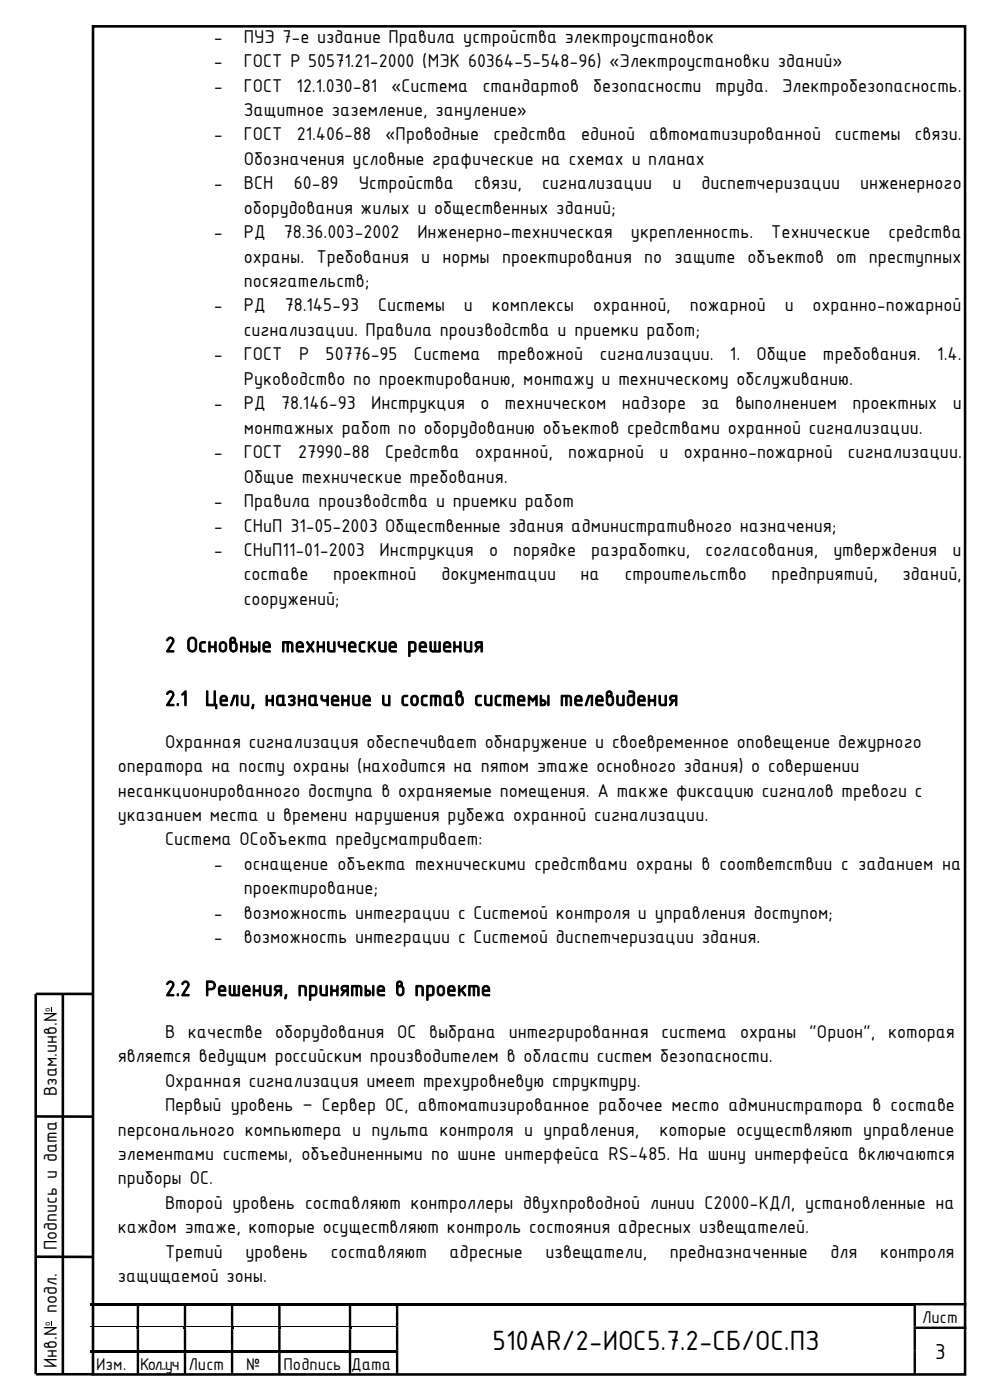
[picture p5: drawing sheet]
<svg xmlns="http://www.w3.org/2000/svg" width="210mm" height="297mm" viewBox="0 0 210 297" stroke-linecap="round" stroke-linejoin="round" font-family="sans-serif">
<defs><g id="words">
<text font-size="6.4" x="104.5" y="286.4">510AR/2-ИОС5.7.2-СБ/ОС.ПЗ</text>
<g font-size="5">
<text x="35" y="138.3">2 Основные технические решения</text>
<text x="35" y="149.7">2.1</text>
<text x="43.5" y="149.7">Цели, назначение и состав системы телевидения</text>
<text x="35" y="211.3">2.2 Решения, принятые в проекте</text>
<text x="198.4" y="288.4">3</text>
</g>
<g font-size="4.2">
<text x="45.4" y="9.1">-</text>
<text x="51.7" y="9.1">ПУЭ 7-е издание Правила устройства электроустановок</text>
<text x="45.4" y="14.3">-</text>
<text x="51.7" y="14.3">ГОСТ Р 50571.21-2000 (МЭК 60364-5-548-96) «Электроустановки зданий»</text>
<text x="45.4" y="19.4">-</text>
<text x="51.7" y="19.4">ГОСТ</text>
<text x="62.9" y="19.4">12.1.030-81</text>
<text x="83" y="19.4">«Система</text>
<text x="102.4" y="19.4">стандартов</text>
<text x="125.8" y="19.4">безопасности</text>
<text x="151.8" y="19.4">труда.</text>
<text x="166" y="19.4">Электробезопасность.</text>
<text x="45.4" y="29.8">-</text>
<text x="51.7" y="24.6">Защитное заземление, зануление»</text>
<text x="51.7" y="29.8">ГОСТ</text>
<text x="63" y="29.8">21.406-88</text>
<text x="81.7" y="29.8">«Проводные</text>
<text x="104.7" y="29.8">средства</text>
<text x="123.3" y="29.8">единой</text>
<text x="137.7" y="29.8">автоматизированной системы</text>
<text x="194.1" y="29.8">связи.</text>
<text x="51.7" y="35">Обозначения условные графические на схемах и планах</text>
<text x="45.4" y="40.2">-</text>
<text x="51.7" y="40.2">ВСН</text>
<text x="62.3" y="40.2">60-89</text>
<text x="76.1" y="40.2">Устройства</text>
<text x="100.6" y="40.2">связи,</text>
<text x="115" y="40.2">сигнализации</text>
<text x="142.6" y="40.2">и</text>
<text x="148.8" y="40.2">диспетчеризации</text>
<text x="182.4" y="40.2">инженерного</text>
<text x="51.7" y="45.4">оборудования жилых и общественных зданий;</text>
<text x="45.4" y="50.5">-</text>
<text x="51.7" y="50.5">РД</text>
<text x="60.2" y="50.5">78.36.003-2002</text>
<text x="88.5" y="50.5">Инженерно-техническая</text>
<text x="133.9" y="50.5">укрепленность.</text>
<text x="163.6" y="50.5">Технические</text>
<text x="188.5" y="50.5">средства</text>
<text x="51.7" y="55.7">охраны. Требования и нормы проектирования по защите объектов от преступных</text>
<text x="51.7" y="60.9">посягательств;</text>
<text x="45.4" y="66.1">-</text>
<text x="51.7" y="66.1">РД</text>
<text x="51.7" y="71.3">сигнализации. Правила производства и приемки работ;</text>
<text x="60.4" y="66.1">78.145-93</text>
<text x="80.2" y="66.1">Системы</text>
<text x="98.4" y="66.1">и</text>
<text x="104.4" y="66.1">комплексы</text>
<text x="125.8" y="66.1">охранной,</text>
<text x="146.4" y="66.1">пожарной</text>
<text x="166.5" y="66.1">и</text>
<text x="172.4" y="66.1">охранно-пожарной</text>
<text x="45.4" y="76.5">-</text>
<text x="51.7" y="76.5">ГОСТ</text>
<text x="63.4" y="76.5">Р</text>
<text x="69.1" y="76.5">50776-95</text>
<text x="87.8" y="76.5">Система</text>
<text x="105.5" y="76.5">тревожной</text>
<text x="127.2" y="76.5">сигнализации.</text>
<text x="154.8" y="76.5">1.</text>
<text x="160.5" y="76.5">Общие</text>
<text x="174.6" y="76.5">требования.</text>
<text x="198.8" y="76.5">1.4.</text>
<text x="51.7" y="81.7">Руководство по проектированию, монтажу и техническому обслуживанию.</text>
<text x="45.4" y="86.8">-</text>
<text x="51.7" y="86.8">РД</text>
<text x="59.6" y="86.8">78.146-93</text>
<text x="78.7" y="86.8">Инструкция</text>
<text x="102" y="86.8">о</text>
<text x="107.1" y="86.8">техническом</text>
<text x="131.9" y="86.8">надзоре</text>
<text x="148.7" y="86.8">за</text>
<text x="156" y="86.8">выполнением</text>
<text x="180.8" y="86.8">проектных</text>
<text x="202.1" y="86.8">и</text>
<text x="51.7" y="92">монтажных работ по оборудованию объектов средствами охранной сигнализации.</text>
<text x="45.4" y="97.2">-</text>
<text x="51.7" y="97.2">ГОСТ</text>
<text x="63.2" y="97.2">27990-88</text>
<text x="81.7" y="97.2">Средства</text>
<text x="100.8" y="97.2">охранной,</text>
<text x="120.6" y="97.2">пожарной</text>
<text x="139.9" y="97.2">и</text>
<text x="145" y="97.2">охранно-пожарной</text>
<text x="179.9" y="97.2">сигнализации.</text>
<text x="45.4" y="107.6">-</text>
<text x="51.7" y="102.4">Общие технические требования.</text>
<text x="51.7" y="107.6">Правила производства и приемки работ</text>
<text x="45.4" y="112.8">-</text>
<text x="51.7" y="112.8">СНиП 31-05-2003 Общественные здания административного назначения;</text>
<text x="45.4" y="117.9">-</text>
<text x="51.7" y="117.9">СНиП11-01-2003</text>
<text x="80.5" y="117.9">Инструкция</text>
<text x="103.8" y="117.9">о</text>
<text x="108.9" y="117.9">порядке</text>
<text x="125.4" y="117.9">разработки,</text>
<text x="149.7" y="117.9">согласования,</text>
<text x="176.8" y="117.9">утверждения</text>
<text x="202" y="117.9">и</text>
<text x="51.7" y="123.1">составе</text>
<text x="70.7" y="123.1">проектной</text>
<text x="93.6" y="123.1">документации</text>
<text x="123.2" y="123.1">на</text>
<text x="132.6" y="123.1">строительство</text>
<text x="163.7" y="123.1">предприятий,</text>
<text x="191.5" y="123.1">зданий,</text>
<text x="51.7" y="128.3">сооружений;</text>
<text x="35" y="158.6">Охранная сигнализация обеспечивает обнаружение и своевременное оповещение дежурного</text>
<text x="25" y="163.8">оператора на посту охраны (находится на пятом этаже основного здания) о совершении</text>
<text x="25" y="169">несанкционированного доступа в охраняемые помещения. А также фиксацию сигналов тревоги с</text>
<text x="25" y="174.2">указанием места и времени нарушения рубежа охранной сигнализации.</text>
<text x="35" y="179.4">Система ОСобъекта предусматривает:</text>
<text x="45.4" y="184.6">-</text>
<text x="51.7" y="184.6">оснащение объекта техническими средствами охраны в соответствии с заданием на</text>
<text x="51.7" y="189.7">проектирование;</text>
<text x="45.4" y="194.9">-</text>
<text x="51.7" y="194.9">возможность интеграции с Системой контроля и управления доступом;</text>
<text x="45.4" y="200.1">-</text>
<text x="51.7" y="200.1">возможность интеграции с Системой диспетчеризации здания.</text>
<text x="35" y="220.2">В качестве оборудования ОС выбрана интегрированная система охраны &quot;Орион&quot;, которая</text>
<text x="25" y="225.3">является ведущим российским производителем в области систем безопасности.</text>
<text x="12.1" y="232.5" transform="rotate(-90 12.1 232.5)">Взам.инв.N</text>
<text x="35" y="230.5">Охранная сигнализация имеет трехуровневую структуру.</text>
<text x="35" y="235.7">Первый уровень – Сервер ОС, автоматизированное рабочее место администратора в составе</text>
<text x="25" y="240.9">персонального компьютера и пульта контроля и управления,</text>
<text x="139.9" y="240.9">которые осуществляют управление</text>
<text x="25" y="246.1">элементами системы, объединенными по шине интерфейса RS-485. На шину интерфейса включаются</text>
<text x="25" y="251.3">приборы ОС.</text>
<text x="35" y="256.5">Второй уровень составляют контроллеры двухпроводной линии С2000-КДЛ, установленные на</text>
<text x="25" y="261.7">каждом этаже, которые осуществляют контроль состояния адресных извещателей.</text>
<text x="12.1" y="265.2" transform="rotate(-90 12.1 265.2)">Подпись и дата</text>
<text x="35" y="266.8">Третий</text>
<text x="52.1" y="266.8">уровень</text>
<text x="70.2" y="266.8">составляют</text>
<text x="95.4" y="266.8">адресные</text>
<text x="115.8" y="266.8">извещатели,</text>
<text x="142.1" y="266.8">предназначенные</text>
<text x="176.2" y="266.8">для</text>
<text x="186.7" y="266.8">контроля</text>
<text x="25" y="272">защищаемой зоны.</text>
<text x="12.1" y="290.2" transform="rotate(-90 12.1 290.2)">Инв.N подл.</text>
</g>
<g font-size="3.9">
<text x="195.6" y="280.7">Лист</text>
<text x="20.4" y="290.7">Изм.</text>
<text x="29.7" y="290.7">Кол..уч</text>
<text x="40" y="290.7">Лист</text>
<text x="52.2" y="290.7">№</text>
<text x="60.2" y="290.7">Подпись</text>
<text x="74.5" y="290.7">Дата</text>
</g>
<g font-size="2.1">
<text x="10.7" y="214.6" transform="rotate(-90 10.7 214.6)">о</text>
<text x="10.7" y="281.2" transform="rotate(-90 10.7 281.2)">о</text>
</g>
</g></defs>
<g fill="#000">
<path d="M10.9 213.7h.1v.9h-.1zM19.2 276.4h9.8v.5h-9.8zM29.5 276.4h9.5v.5h-9.5zM39.5 276.4h9.5v.5h-9.5zM49.5 276.4h9.5v.5h-9.5zM59.5 276.4h14.5v.5h-14.5zM74.5 276.4h9.5v.5h-9.5zM84.5 276.4h109.3v.5h-109.3zM10.9 280.2h.1v1h-.1zM19.2 286.5h9.8v.5h-9.8zM29 281.4h.5v.6h-.5zM29 286.5h.5v.5h-.5z"/>
<path d="M29.5 286.5h9.5v.5h-9.5zM39 281.4h.5v.6h-.5zM39 286.5h.5v.5h-.5zM39.5 286.5h9.5v.5h-9.5zM49 281.4h.5v.6h-.5zM49 286.5h.5v.5h-.5zM49.5 286.5h9.5v.5h-9.5zM59 281.4h.5v.6h-.5zM59 286.5h.5v.5h-.5zM59.5 286.5h14.5v.5h-14.5zM74 281.4h.5v.6h-.5zM74 286.5h.5v.5h-.5z"/>
<path d="M74.5 286.5h9.5v.5h-9.5z"/>
</g>
<g fill="#000">
<path d="M29 276.4h.5v.6h-.5z" fill-rule="evenodd"/>
<path d="M39 276.4h.5v.6h-.5z" fill-rule="evenodd"/>
<path d="M49 276.4h.5v.6h-.5z" fill-rule="evenodd"/>
<path d="M59 276.4h.5v.6h-.5z" fill-rule="evenodd"/>
<path d="M74 276.4h.5v.6h-.5z" fill-rule="evenodd"/>
<path d="M84 276.4h.5v.6h-.5z" fill-rule="evenodd"/>
<path d="M193.8 276.4h.5v.6h-.5z" fill-rule="evenodd"/>
<path d="M194.3 276.4h10.7v.5h-10.7zM29 277h.5v4.4h-.5zM39 277h.5v4.4h-.5zM49 277h.5v4.4h-.5zM59 277h.5v4.4h-.5zM74 277h.5v4.4h-.5zM84 277h.5v4.4h-.5zM193.8 277h.5v4.4h-.5z" fill-rule="evenodd"/>
<path d="M84 281.4h.5v.6h-.5zM193.8 281.4h.5v.6h-.5z" fill-rule="evenodd"/>
<path d="M84 286.5h.5v.5h-.5zM193.8 286.5h.5v.5h-.5zM29 287h.5v4.5h-.5zM39 287h.5v4.5h-.5zM49 287h.5v4.5h-.5zM59 287h.5v4.5h-.5zM74 287h.5v4.5h-.5z" fill-rule="evenodd"/>
<path d="M84 287h.5v4.5h-.5zM193.8 287h.5v4.5h-.5z" fill-rule="evenodd"/>
<path d="M194.3 281.4h10.7v.5h-10.7zM29 282h.5v4.5h-.5zM39 282h.5v4.5h-.5zM49 282h.5v4.5h-.5zM59 282h.5v4.5h-.5zM74 282h.5v4.5h-.5zM84 282h.5v4.5h-.5zM193.8 282h.5v4.5h-.5z" fill-rule="evenodd"/>
</g>
<path d="M19.2 281.5h9.8M29.5 281.5h9.5M39.5 281.5h9.5M49.5 281.5h9.5M59.5 281.5h14.5M74.5 281.5h9.5" fill="none" stroke="#000" stroke-width=".21"/>
<path d="M19.7 5.6h185v286h-185zM13.3 210.9v80.7M19.7 210.9h-12.1v80.6h12.1M7.6 236.9h12.1M7.6 266.6l12.1 .1" fill="none" stroke="#000" stroke-width=".55"/>
<use href="#words"/>
</svg>
